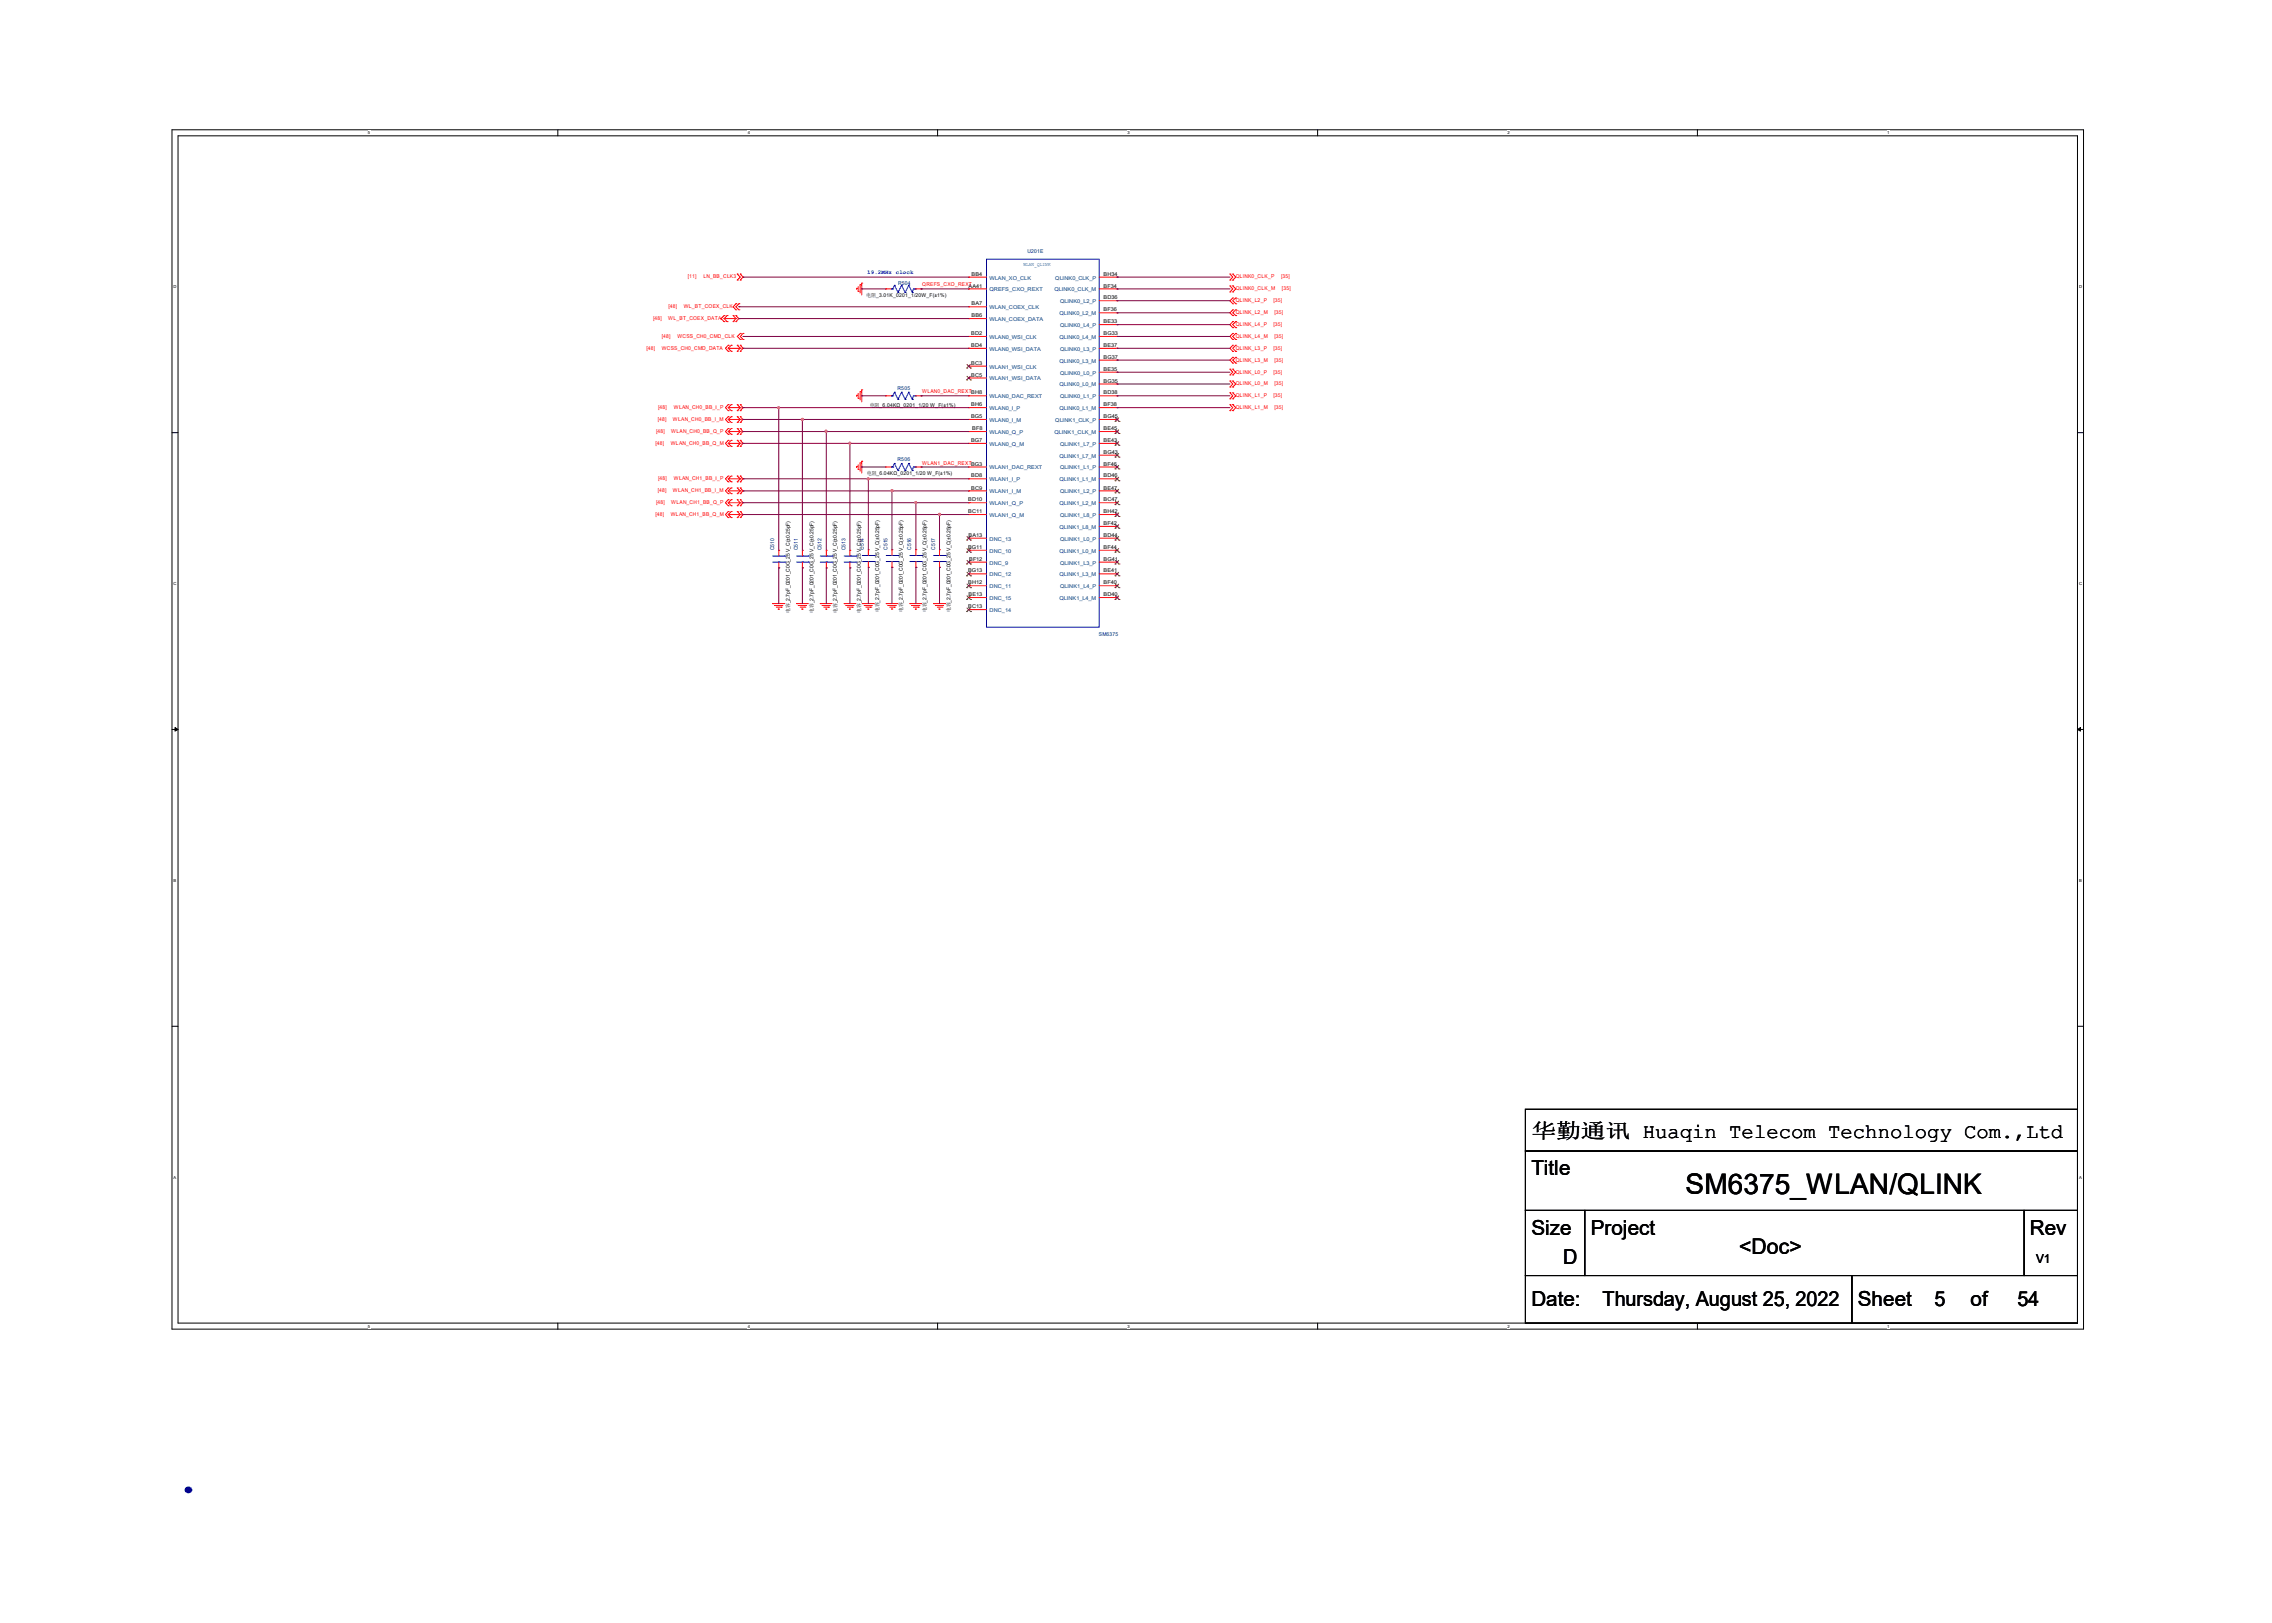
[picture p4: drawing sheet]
<svg xmlns="http://www.w3.org/2000/svg" width="350mm" height="250mm" viewBox="0 0 350 250" stroke-linecap="round" stroke-linejoin="round" font-family="sans-serif">
<defs><g id="words">
<text font-size="8.5" fill="#00f" x="26.5" y="229.9">.</text>
<text font-size="4.4" x="259.7" y="183.9">SM6375_WLAN/QLINK</text>
<text font-size="3.3" x="267.9" y="193.1">&lt;Doc&gt;</text>
<g font-size="3.2">
<text x="235.9" y="175.2">华勤通讯 Huaqin Telecom Technology Com.,Ltd</text>
<text x="235.9" y="181">Title</text>
<text x="235.9" y="190.2">Size</text>
<text x="245.1" y="190.2">Project</text>
<text x="312.7" y="190.2">Rev</text>
<text x="240.8" y="194.7">D</text>
<text x="235.9" y="201.1">Date:</text>
<text x="246.9" y="201.1">Thursday, August 25, 2022</text>
<text x="286.2" y="201.1">Sheet</text>
<text x="298" y="201.1">5</text>
<text x="303.6" y="201.1">of</text>
<text x="310.8" y="201.1">54</text>
</g>
<text font-size="1.9" x="313.6" y="194.5">V1</text>
<text font-size=".9" fill="#00f" x="133.6" y="42.1">19.2MHz clock</text>
<text font-size=".8" fill="#00f" x="157.6" y="40.9">WLAN_QLINK</text>
<g font-size=".8" fill="#000080">
<text x="158.3" y="39">U201E</text>
<text x="138.3" y="43.8">R504</text>
<text x="138.3" y="60.1">R505</text>
<text x="138.3" y="71">R506</text>
<text x="119.2" y="84.8" transform="rotate(-90 119.2 84.8)">C510</text>
<text x="122.9" y="84.8" transform="rotate(-90 122.9 84.8)">C511</text>
<text x="126.6" y="84.8" transform="rotate(-90 126.6 84.8)">C512</text>
<text x="130.2" y="84.8" transform="rotate(-90 130.2 84.8)">C513</text>
<text x="133.1" y="84.7" transform="rotate(-90 133.1 84.7)">C514</text>
<text x="136.7" y="84.7" transform="rotate(-90 136.7 84.7)">C515</text>
<text x="140.4" y="84.7" transform="rotate(-90 140.4 84.7)">C516</text>
<text x="144" y="84.7" transform="rotate(-90 144 84.7)">C517</text>
<text x="169.3" y="97.9">SM6375</text>
</g>
<g font-size=".8" fill="#f00">
<text x="103" y="47.5">[48]</text>
<text x="105.3" y="47.5">WL_BT_COEX_CLK</text>
<text x="106" y="42.9">[11]</text>
<text x="108.4" y="42.9">LN_BB_CLK3</text>
<text x="142.1" y="44.1">QREFS_CXO_REXT</text>
<text x="190.4" y="42.9">QLINK0_CLK_P</text>
<text x="190.4" y="46.6">QLINK_L2_P</text>
<text x="190.4" y="44.7">QLINK0_CLK_M</text>
<text x="196.2" y="46.6">[35]</text>
<text x="197.4" y="42.9">[35]</text>
<text x="197.5" y="44.7">[35]</text>
<text x="99.6" y="53.9">[48]</text>
<text x="100.6" y="49.3">[48]</text>
<text x="101.9" y="53.9">WCSS_CH0_CMD_DATA</text>
<text x="102" y="52">[48]</text>
<text x="103" y="49.3">WL_BT_COEX_DATA</text>
<text x="104.3" y="52">WCSS_CH0_CMD_CLK</text>
<text x="190.4" y="48.4">QLINK_L2_M</text>
<text x="190.4" y="50.2">QLINK_L4_P</text>
<text x="190.4" y="52">QLINK_L4_M</text>
<text x="190.4" y="53.9">QLINK_L3_P</text>
<text x="196.2" y="50.2">[35]</text>
<text x="196.2" y="53.9">[35]</text>
<text x="196.3" y="48.4">[35]</text>
<text x="196.3" y="52">[35]</text>
<text x="190.4" y="57.5">QLINK_L0_P</text>
<text x="190.4" y="59.4">QLINK_L0_M</text>
<text x="190.4" y="55.7">QLINK_L3_M</text>
<text x="196.2" y="57.5">[35]</text>
<text x="196.3" y="59.4">[35]</text>
<text x="196.3" y="55.7">[35]</text>
<text x="101.3" y="64.9">[48]</text>
<text x="101.4" y="63">[48]</text>
<text x="103.7" y="64.9">WLAN_CH0_BB_I_M</text>
<text x="103.8" y="63">WLAN_CH0_BB_I_P</text>
<text x="142.1" y="60.6">WLAN0_DAC_REXTBH8</text>
<text x="190.4" y="61.2">QLINK_L1_P</text>
<text x="190.4" y="63">QLINK_L1_M</text>
<text x="196.2" y="61.2">[35]</text>
<text x="196.3" y="63">[35]</text>
<text x="101" y="68.5">[48]</text>
<text x="101.1" y="66.7">[48]</text>
<text x="103.3" y="68.5">WLAN_CH0_BB_Q_M</text>
<text x="103.4" y="66.7">WLAN_CH0_BB_Q_P</text>
<text x="142.1" y="71.6">WLAN1_DAC_REXTBG3</text>
<text x="101.1" y="77.6">[48]</text>
<text x="101.3" y="75.8">[48]</text>
<text x="101.4" y="74">[48]</text>
<text x="103.4" y="77.6">WLAN_CH1_BB_Q_P</text>
<text x="103.7" y="75.8">WLAN_CH1_BB_I_M</text>
<text x="103.8" y="74">WLAN_CH1_BB_I_P</text>
<text x="101" y="79.5">[48]</text>
<text x="103.3" y="79.5">WLAN_CH1_BB_Q_M</text>
</g>
<g font-size=".8">
<text x="133.4" y="45.7">电阻_3.01K_0201_1/20W_F(±1%)</text>
<text x="149.2" y="44.3">AA41</text>
<text x="149.7" y="42.5">BB4</text>
<text x="149.7" y="47">BA7</text>
<text x="170" y="46.1">BD36</text>
<text x="170" y="48">BF36</text>
<text x="170" y="42.5">BH34</text>
<text x="170" y="44.3">BF34</text>
<text x="149.6" y="51.6">BD2</text>
<text x="149.6" y="53.4">BD4</text>
<text x="149.7" y="48.9">BB6</text>
<text x="170" y="49.8">BE33</text>
<text x="170" y="53.4">BE37</text>
<text x="170" y="51.6">BG33</text>
<text x="149.6" y="56.2">BC3</text>
<text x="149.6" y="58">BC5</text>
<text x="170" y="57.1">BE35</text>
<text x="170" y="55.3">BG37</text>
<text x="170" y="58.9">BG35</text>
<text x="134" y="62.7">电阻_6.04KΩ_0201_1/20 W_F(±1%)</text>
<text x="149.6" y="64.4">BG5</text>
<text x="149.6" y="62.6">BH6</text>
<text x="170" y="60.8">BD38</text>
<text x="170" y="62.6">BF38</text>
<text x="170" y="64.4">BG45</text>
<text x="149.6" y="68.1">BG7</text>
<text x="149.8" y="66.3">BF8</text>
<text x="170" y="68.1">BE43</text>
<text x="170" y="71.7">BF46</text>
<text x="170" y="69.9">BG43</text>
<text x="170" y="66.3">BE45</text>
<text x="133.5" y="73.2">电阻_6.04KΩ_0201_1/20 W_F(±1%)</text>
<text x="149.2" y="77.2">BD10</text>
<text x="149.6" y="73.5">BD8</text>
<text x="149.6" y="75.4">BC9</text>
<text x="170" y="75.4">BE47</text>
<text x="170" y="73.5">BD46</text>
<text x="170" y="77.2">BC47</text>
<text x="149.2" y="79">BC11</text>
<text x="149.2" y="82.7">BA13</text>
<text x="170" y="79">BH42</text>
<text x="170" y="82.7">BD44</text>
<text x="170" y="80.9">BF42</text>
<text x="149.1" y="84.5">BG11</text>
<text x="149.1" y="88.2">BG13</text>
<text x="149.3" y="86.4">BF12</text>
<text x="170" y="86.4">BG41</text>
<text x="170" y="84.5">BF44</text>
<text x="170" y="88.2">BE41</text>
<text x="121.7" y="94.5" transform="rotate(-90 121.7 94.5)">电容_2.7pF_0201_C0G_25 V_C(±0.25pF)</text>
<text x="125.3" y="94.5" transform="rotate(-90 125.3 94.5)">电容_2.7pF_0201_C0G_25 V_C(±0.25pF)</text>
<text x="128.9" y="94.5" transform="rotate(-90 128.9 94.5)">电容_2.7pF_0201_C0G_25 V_C(±0.25pF)</text>
<text x="132.6" y="94.5" transform="rotate(-90 132.6 94.5)">电容_2.7pF_0201_C0G_25 V_C(±0.25pF)</text>
<text x="135.5" y="94.3" transform="rotate(-90 135.5 94.3)">电容_2.7pF_0201_C0G_25 V_C(±0.25pF)</text>
<text x="139.1" y="94.3" transform="rotate(-90 139.1 94.3)">电容_2.7pF_0201_C0G_25 V_C(±0.25pF)</text>
<text x="142.7" y="94.3" transform="rotate(-90 142.7 94.3)">电容_2.7pF_0201_C0G_25 V_C(±0.25pF)</text>
<text x="146.4" y="94.3" transform="rotate(-90 146.4 94.3)">电容_2.7pF_0201_C0G_25 V_C(±0.25pF)</text>
<text x="149.2" y="90">BH12</text>
<text x="149.2" y="93.7">BC13</text>
<text x="149.2" y="91.8">BE13</text>
<text x="170" y="90">BF40</text>
<text x="170" y="91.8">BD40</text>
</g>
<g font-size=".8" fill="#004080">
<text x="152.4" y="43.1">WLAN_XO_CLK</text>
<text x="152.4" y="47.6">WLAN_COEX_CLK</text>
<text x="152.4" y="44.9">QREFS_CXO_REXT</text>
<text x="162.4" y="44.9">QLINK0_CLK_M</text>
<text x="162.6" y="43.1">QLINK0_CLK_P</text>
<text x="163.3" y="46.7">QLINK0_L2_P</text>
<text x="152.4" y="49.5">WLAN_COEX_DATA</text>
<text x="152.4" y="52.2">WLAN0_WSI_CLK</text>
<text x="163.2" y="48.6">QLINK0_L2_M</text>
<text x="163.2" y="52.2">QLINK0_L4_M</text>
<text x="163.3" y="50.4">QLINK0_L4_P</text>
<text x="152.4" y="54">WLAN0_WSI_DATA</text>
<text x="152.4" y="56.8">WLAN1_WSI_CLK</text>
<text x="152.4" y="58.6">WLAN1_WSI_DATA</text>
<text x="163.2" y="55.8">QLINK0_L3_M</text>
<text x="163.2" y="59.5">QLINK0_L0_M</text>
<text x="163.3" y="54">QLINK0_L3_P</text>
<text x="163.3" y="57.7">QLINK0_L0_P</text>
<text x="152.4" y="61.4">WLAN0_DAC_REXT</text>
<text x="152.4" y="63.2">WLAN0_I_P</text>
<text x="152.4" y="65">WLAN0_I_M</text>
<text x="162.6" y="65">QLINK1_CLK_P</text>
<text x="163.2" y="63.2">QLINK0_L1_M</text>
<text x="163.3" y="61.4">QLINK0_L1_P</text>
<text x="152.4" y="66.9">WLAN0_Q_P</text>
<text x="152.4" y="68.7">WLAN0_Q_M</text>
<text x="162.4" y="66.9">QLINK1_CLK_M</text>
<text x="163.2" y="70.5">QLINK1_L7_M</text>
<text x="163.3" y="68.7">QLINK1_L7_P</text>
<text x="152.4" y="72.3">WLAN1_DAC_REXT</text>
<text x="152.4" y="74.1">WLAN1_I_P</text>
<text x="152.4" y="76">WLAN1_I_M</text>
<text x="152.4" y="77.8">WLAN1_Q_P</text>
<text x="163.2" y="74.1">QLINK1_L1_M</text>
<text x="163.2" y="77.8">QLINK1_L2_M</text>
<text x="163.3" y="72.3">QLINK1_L1_P</text>
<text x="163.3" y="76">QLINK1_L2_P</text>
<text x="152.4" y="79.6">WLAN1_Q_M</text>
<text x="152.4" y="83.3">DNC_13</text>
<text x="163.2" y="81.5">QLINK1_L8_M</text>
<text x="163.3" y="79.6">QLINK1_L8_P</text>
<text x="163.3" y="83.3">QLINK1_L0_P</text>
<text x="152.4" y="87">DNC_9</text>
<text x="152.4" y="85.1">DNC_10</text>
<text x="152.4" y="88.8">DNC_12</text>
<text x="163.2" y="85.1">QLINK1_L0_M</text>
<text x="163.2" y="88.8">QLINK1_L3_M</text>
<text x="163.3" y="87">QLINK1_L3_P</text>
<text x="152.4" y="90.6">DNC_11</text>
<text x="152.4" y="92.4">DNC_15</text>
<text x="152.4" y="94.3">DNC_14</text>
<text x="163.2" y="92.4">QLINK1_L4_M</text>
<text x="163.3" y="90.6">QLINK1_L4_P</text>
</g>
<g font-size=".6">
<text x="56.7" y="20.7">5</text>
<text x="115.2" y="20.7">4</text>
<text x="173.7" y="20.7">3</text>
<text x="232.2" y="20.7">2</text>
<text x="290.7" y="20.7">1</text>
<text x="26.7" y="44.4">D</text>
<text x="320.3" y="44.4">D</text>
<text x="26.7" y="90.1">C</text>
<text x="320.3" y="90.1">C</text>
<text x="26.7" y="135.8">B</text>
<text x="320.3" y="135.8">B</text>
<text x="26.7" y="181.5">A</text>
<text x="320.3" y="181.5">A</text>
<text x="56.7" y="204.5">5</text>
<text x="115.2" y="204.5">4</text>
<text x="173.7" y="204.5">3</text>
<text x="232.2" y="204.5">2</text>
<text x="290.7" y="204.5">1</text>
</g>
</g></defs>
<path d="M26.5 20h294.5v184.7h-294.5zM27.4 20.9h292.6v182.9h-292.6z" fill="none" stroke="#000" stroke-width=".15"/>
<g fill="#fff">
<path d="M56.7 20.1h.3v.7h-.3z"/>
<path d="M56.7 203.9h.3v.8h-.3z"/>
</g>
<path d="M85.9 20v.9M85.9 203.8v.9" fill="none" stroke="#000" stroke-width=".15"/>
<g fill="#fff">
<path d="M115.2 20.1h.3v.7h-.3z"/>
<path d="M115.2 203.9h.3v.8h-.3z"/>
</g>
<path d="M144.4 20v.9M144.4 203.8v.9" fill="none" stroke="#000" stroke-width=".15"/>
<g fill="#fff">
<path d="M173.7 20.1h.3v.7h-.3z"/>
<path d="M173.7 203.9h.3v.8h-.3z"/>
</g>
<path d="M203 20v.9M203 203.8v.9" fill="none" stroke="#000" stroke-width=".15"/>
<g fill="#fff">
<path d="M232.2 20.1h.4v.7h-.4z"/>
<path d="M232.2 203.9h.4v.8h-.4z"/>
</g>
<path d="M261.5 20v.9M261.5 203.8v.9" fill="none" stroke="#000" stroke-width=".15"/>
<g fill="#fff">
<path d="M290.7 20.1h.4v.7h-.4z"/>
<path d="M290.7 203.9h.4v.8h-.4z"/>
<path d="M26.7 43.8h.5v.7h-.5z"/>
<path d="M320.3 43.8h.5v.7h-.5z"/>
<path d="M26.7 89.5h.5v.7h-.5z"/>
<path d="M320.3 89.5h.5v.7h-.5z"/>
</g>
<path d="M26.5 66.6h.9M320 66.6h1" fill="none" stroke="#000" stroke-width=".15"/>
<g fill="#fff">
<path d="M26.7 135.2h.5v.7h-.5z"/>
<path d="M320.3 135.2h.4v.7h-.4z"/>
</g>
<path d="M26.5 112.4h.9M320 112.4h1" fill="none" stroke="#000" stroke-width=".15"/>
<path d="M27 112.1l.4 .3-.4 .2zM320 112.4l.5-.3v.5z" fill="#000" stroke="#000" stroke-width=".15"/>
<g fill="#fff">
<path d="M26.7 180.9h.4v.8h-.4z"/>
<path d="M320.3 180.9h.4v.8h-.4z"/>
</g>
<path d="M26.5 158.1h.9M320 158.1h1M235 177.3h85v9.1h-85zM235 170.9h85v6.4h-85zM235 186.4h9.1v10.1h-9.1zM235 196.5h50.3v7.3h-50.3zM244.1 186.4h67.7v10.1h-67.7zM285.3 196.5h34.7v7.3h-34.7zM311.8 186.4h8.2v10.1h-8.2z" fill="none" stroke="#000" stroke-width=".15"/>
<g fill="none" stroke="#f00" stroke-width=".15">
<path d="M111.5 48.6l-.4 .5 .4 .4M111.5 48.6h.1M111.5 49.5h.1M111.5 49.1l.5 .4M111.5 49.1h1.9M112 48.6h.1M112 49.5h.1M112 48.6l-.5 .5M112.2 53.2l-.4 .4 .4 .5M112.2 53.2h.1M112.2 54.1h.1M112.2 53.6l.4 .5"/>
<path d="M112.2 53.6h1.8M112.6 53.2h.1M112.6 54.1h.1M112.6 53.2l-.4 .4M112.9 48.6h.1M112.9 49.5h.1M112.9 48.6l.5 .5M113.4 46.8l-.5 .5 .5 .4M113.4 48.6l.4 .5-.4 .4M113.4 46.8h.1M113.4 47.7h.1M113.4 49.5h.1"/>
<path d="M113.4 48.6h.1M113.4 49.1h.1M113.4 49.1l-.5 .4M113.6 53.2h.1M113.6 54.1h.1M113.6 43.1h.1M113.6 42.2h.1M113.6 53.2l.4 .4M113.6 42.2l.4 .5-.4 .4M113.8 46.8h.1M113.8 47.7h.1M113.8 46.8l-.4 .5 .4 .4"/>
<path d="M114 51.4l-.4 .4 .4 .5M114 53.2l.5 .4-.5 .5M114 42.2l.5 .5-.5 .4M114 54.1h.1M114 53.2h.1M114 53.6h.1M114 42.2h.1M114 43.1h.1M114 51.4h.1M114 52.3h.1M114 53.6l-.4 .5M114.5 51.4h.1"/>
<path d="M114.5 52.3h.1M114.5 51.4l-.5 .4 .5 .5M131.9 44.4h.1M131.9 44.4v.2M132.2 44.9h.1M132.2 44.2v.7M132.5 43.9h.1M132.5 43.9v1.2M132.8 43.6h.1M132.8 43.6v1.8M136.4 44.5h.9M136.4 44.5h.1"/>
<path d="M141 44.5h.9M141.9 44.5h.1M149.2 53.6h2.8M149.2 49.1h2.8M149.2 42.7h2.8M149.2 47.3h2.8M149.2 51.8h2.8M149.2 56.4h2.8M149.2 58.2h2.8M149.2 44.5h2.8M149.2 42.7h.1M149.2 47.3h.1"/>
<path d="M149.2 49.1h.1M149.2 51.8h.1M149.2 53.6h.1M149.2 56.4h.1M149.2 58.2h.1M149.2 44.5h.1M169.3 53.6h2.8M169.3 42.7h2.8M169.3 51.8h2.8M169.3 44.5h2.8M169.3 46.3h2.8M169.3 48.2h2.8"/>
<path d="M169.3 50h2.8M169.3 55.5h2.8M169.3 57.3h2.8M169.3 59.2h2.8M172.1 42.7h.1M172.1 44.5h.1M172.1 46.3h.1M172.1 48.2h.1M172.1 50h.1M172.1 51.8h.1M172.1 53.6h.1M172.1 55.5h.1"/>
<path d="M172.1 57.3h.1M172.1 59.2h.1M189.5 57.8h.1M189.5 56.9h.1M189.5 59.6h.1M189.5 58.7h.1M189.5 43.1h.1M189.5 42.2h.1M189.5 45h.1M189.5 44h.1M189.5 56.9l.4 .4-.4 .5M189.5 58.7l.4 .5-.4 .4"/>
<path d="M189.5 42.2l.4 .5-.4 .4M189.5 44l.4 .5-.4 .5M189.9 56.9l.5 .4-.5 .5M189.9 58.7l.5 .5-.5 .4M189.9 42.2l.5 .5-.5 .4M189.9 44l.5 .5-.5 .5M189.9 45.9l-.4 .4 .4 .5M189.9 47.7l-.4 .5 .4 .4M189.9 49.5l-.4 .5 .4 .5M189.9 51.4l-.4 .4 .4 .5M189.9 53.2l-.4 .4 .4 .5M189.9 55l-.4 .5 .4 .4"/>
<path d="M189.9 57.8h.1M189.9 56.9h.1M189.9 59.6h.1M189.9 58.7h.1M189.9 43.1h.1M189.9 42.2h.1M189.9 45.9h.1M189.9 46.8h.1M189.9 47.7h.1M189.9 48.6h.1M189.9 45h.1M189.9 44h.1"/>
<path d="M189.9 49.5h.1M189.9 50.5h.1M189.9 51.4h.1M189.9 52.3h.1M189.9 53.2h.1M189.9 54.1h.1M189.9 55h.1M189.9 55.9h.1M190.4 46.8h.1M190.4 45.9h.1M190.4 48.6h.1M190.4 47.7h.1"/>
<path d="M190.4 50.5h.1M190.4 49.5h.1M190.4 52.3h.1M190.4 51.4h.1M190.4 54.1h.1M190.4 53.2h.1M190.4 55.9h.1M190.4 55h.1M190.4 45.9l-.5 .4 .5 .5M190.4 47.7l-.5 .5 .5 .4M190.4 49.5l-.5 .5 .5 .5M190.4 51.4l-.5 .4 .5 .5"/>
<path d="M190.4 53.2l-.5 .4 .5 .5M190.4 55l-.5 .5 .5 .4M112.2 62.3l-.4 .5 .4 .5M112.2 64.2l-.4 .4 .4 .5M112.2 66l-.4 .5 .4 .4M112.2 67.8l-.4 .5 .4 .5M112.2 73.3l-.4 .5 .4 .4M112.2 75.2l-.4 .4 .4 .4M112.2 77l-.4 .4 .4 .5M112.2 78.8l-.4 .5 .4 .4M112.2 62.3h.1M112.2 63.3h.1"/>
<path d="M112.2 64.2h.1M112.2 65.1h.1M112.2 66h.1M112.2 66.9h.1M112.2 67.8h.1M112.2 68.8h.1M112.2 73.3h.1M112.2 74.2h.1M112.2 75.2h.1M112.2 76h.1M112.2 77h.1M112.2 77.9h.1"/>
<path d="M112.2 78.8h.1M112.2 79.7h.1M112.2 62.8l.4 .5M112.2 62.8h1.8M112.2 64.6l.4 .5M112.2 64.6h1.8M112.2 66.5l.4 .4M112.2 66.5h1.8M112.2 68.3l.4 .5M112.2 68.3h1.8M112.2 73.8l.4 .4M112.2 73.8h1.8"/>
<path d="M112.2 75.6l.4 .4M112.2 75.6h1.8M112.2 77.4l.4 .5M112.2 77.4h1.8M112.2 79.3l.4 .4M112.2 79.3h1.8M112.6 62.3h.1M112.6 63.3h.1M112.6 64.2h.1M112.6 65.1h.1M112.6 66h.1M112.6 66.9h.1"/>
<path d="M112.6 67.8h.1M112.6 68.8h.1M112.6 73.3h.1M112.6 74.2h.1M112.6 75.2h.1M112.6 76h.1M112.6 77h.1M112.6 77.9h.1M112.6 78.8h.1M112.6 79.7h.1M112.6 62.3l-.4 .5M112.6 64.2l-.4 .4"/>
<path d="M112.6 66l-.4 .5M112.6 67.8l-.4 .5M112.6 73.3l-.4 .5M112.6 75.2l-.4 .4M112.6 77l-.4 .4M112.6 78.8l-.4 .5M113.6 62.3h.1M113.6 63.3h.1M113.6 64.2h.1M113.6 65.1h.1M113.6 66h.1M113.6 66.9h.1"/>
<path d="M113.6 67.8h.1M113.6 68.8h.1M113.6 73.3h.1M113.6 74.2h.1M113.6 75.2h.1M113.6 76h.1M113.6 77h.1M113.6 77.9h.1M113.6 78.8h.1M113.6 79.7h.1M113.6 62.3l.4 .5M113.6 66l.4 .5"/>
<path d="M113.6 64.2l.4 .4M113.6 67.8l.4 .5M113.6 75.2l.4 .4M113.6 73.3l.4 .5M113.6 77l.4 .4M113.6 78.8l.4 .5M114 62.3l.5 .5-.5 .5M114 64.2l.5 .4-.5 .5M114 66l.5 .5-.5 .4M114 67.8l.5 .5-.5 .5M114 73.3l.5 .5-.5 .4M114 75.2l.5 .4-.5 .4"/>
<path d="M114 77l.5 .4-.5 .5M114 78.8l.5 .5-.5 .4M114 63.3h.1M114 62.3h.1M114 62.8h.1M114 65.1h.1M114 64.2h.1M114 64.6h.1M114 66.9h.1M114 66h.1M114 66.5h.1M114 68.8h.1"/>
<path d="M114 67.8h.1M114 68.3h.1M114 74.2h.1M114 73.3h.1M114 73.8h.1M114 76h.1M114 75.2h.1M114 75.6h.1M114 77.9h.1M114 77h.1M114 77.4h.1M114 79.7h.1"/>
<path d="M114 78.8h.1M114 79.3h.1M114 62.8l-.4 .5M114 64.6l-.4 .5M114 66.5l-.4 .4M114 68.3l-.4 .5M114 73.8l-.4 .4M114 75.6l-.4 .4M114 77.4l-.4 .5M114 79.3l-.4 .4M131.9 71.9h.1M131.9 60.9h.1"/>
<path d="M131.9 60.9v.2M131.9 71.9v.1M132.2 72.3h.1M132.2 61.4h.1M132.2 60.6v.8M132.2 71.6v.7M132.5 71.3h.1M132.5 60.3h.1M132.5 60.3v1.3M132.5 71.3v1.3M132.8 71h.1M132.8 60h.1"/>
<path d="M132.8 60v1.9M132.8 71v1.9M136.4 61h.9M136.4 71.9h.9M136.4 71.9h.1M136.4 61h.1M141 61h.9M141 71.9h.9M141.9 71.9h.1M141.9 61h.1M149.2 62.8h2.8M149.2 64.6h2.8"/>
<path d="M149.2 66.5h2.8M149.2 68.3h2.8M149.2 73.8h2.8M149.2 75.6h2.8M149.2 77.4h2.8M149.2 79.3h2.8M149.2 61h2.8M149.2 71.9h2.8M149.2 61h.1M149.2 62.8h.1M149.2 64.6h.1M149.2 66.5h.1"/>
<path d="M149.2 68.3h.1M149.2 71.9h.1M149.2 73.8h.1M149.2 75.6h.1M149.2 77.4h.1M149.2 79.3h.1M169.3 62.8h2.8M169.3 64.6h2.8M169.3 66.5h2.8M169.3 68.3h2.8M169.3 73.8h2.8M169.3 75.6h2.8"/>
<path d="M169.3 77.4h2.8M169.3 79.3h2.8M169.3 61h2.8M169.3 71.9h2.8M169.3 70.1h2.8M172.1 61h.1M172.1 62.8h.1M172.1 64.6h.1M172.1 66.5h.1M172.1 68.3h.1M172.1 70.1h.1M172.1 71.9h.1"/>
<path d="M172.1 73.8h.1M172.1 75.6h.1M172.1 77.4h.1M172.1 79.3h.1M189.5 61.4h.1M189.5 60.5h.1M189.5 63.3h.1M189.5 62.3h.1M189.5 60.5l.4 .5-.4 .4M189.5 62.3l.4 .5-.4 .5M189.9 60.5l.5 .5-.5 .4M189.9 62.3l.5 .5-.5 .5"/>
<path d="M189.9 61.4h.1M189.9 60.5h.1M189.9 63.3h.1M189.9 62.3h.1M119 93h1.9M119 93h.1M119.3 93.3h.1M119.3 93.3h1.3M119.6 93.5h.7M119.9 93.8h.1M119.9 93.8h.2M120 87.5h.1"/>
<path d="M120 84.8h.1M120 84.8v.9M120 86.6v.9M120.3 93.5h.1M122.7 93h.1M122.7 93h1.8M123 93.3h1.2M123 93.3h.1M123.3 93.5h.7M123.5 93.8h.2M123.5 93.8h.1M123.6 87.5h.1"/>
<path d="M123.6 84.8h.1M123.6 84.8v.9M123.6 86.6v.9M124 93.5h.1M126.4 93h.1M126.4 93h1.8M126.7 93.3h1.2M126.7 93.3h.1M126.9 93.5h.7M127.2 93.8h.2M127.2 93.8h.1M127.3 87.5h.1"/>
<path d="M127.3 84.8h.1M127.3 84.8v.9M127.3 86.6v.9M127.6 93.5h.1M130 93h.1M130 93h1.9M130.3 93.3h.1M130.3 93.3h1.3M130.5 93.5h.8M130.8 93.8h.1M130.8 93.8h.2M130.9 87.5h.1"/>
<path d="M130.9 84.8h.1M130.9 84.8v.9M130.9 86.6v.9M131.3 93.5h.1M132.8 93h1.9M132.8 93h.1M133.1 93.3h.1M133.1 93.3h1.3M133.4 93.5h.7M133.7 93.8h.1M133.7 93.8h.2M133.8 87.4h.1"/>
<path d="M133.8 84.7h.1M133.8 84.7v.9M133.8 86.5v.9M134.1 93.5h.1M136.5 93h.1M136.5 93h1.8M136.8 93.3h.1M136.8 93.3h1.3M137.1 93.5h.7M137.3 93.8h.1M137.3 93.8h.2M137.4 87.4h.1"/>
<path d="M137.4 84.7h.1M137.4 84.7v.9M137.4 86.5v.9M137.8 93.5h.1M140.2 93h1.8M140.2 93h.1M140.5 93.3h.1M140.5 93.3h1.2M140.7 93.5h.8M141 93.8h.2M141 93.8h.1M141.1 87.4h.1"/>
<path d="M141.1 84.7h.1M141.1 84.7v.9M141.1 86.5v.9M141.5 93.5h.1M143.8 93h1.9M143.8 93h.1M144.1 93.3h.1M144.1 93.3h1.3M144.4 93.5h.7M144.6 93.8h.2M144.6 93.8h.1M144.7 87.4h.1"/>
<path d="M144.7 84.7h.1M144.7 84.7v.9M144.7 86.5v.9M145.1 93.5h.1M149.2 82.9h2.8M149.2 84.8h2.8M149.2 86.6h2.8M149.2 88.4h2.8M149.2 90.2h2.8M149.2 92h2.8M149.2 93.9h2.8M149.2 86.6h.1"/>
<path d="M149.2 84.8h.1M149.2 88.4h.1M149.2 90.2h.1M149.2 92h.1M149.2 93.9h.1M149.2 82.9h.1M169.3 81.1h2.8M169.3 82.9h2.8M169.3 84.8h2.8M169.3 86.6h2.8M169.3 88.4h2.8M169.3 90.2h2.8"/>
<path d="M169.3 92h2.8M172.1 81.1h.1M172.1 82.9h.1M172.1 84.8h.1M172.1 86.6h.1M172.1 88.4h.1M172.1 90.2h.1M172.1 92h.1"/>
</g>
<g fill="none" stroke="#00f" stroke-width=".15">
<path d="M152 39.9h17.3v56.7h-17.3zM137.3 44.5h.1M137.3 44.5h.2M137.5 44.5h.1M137.8 44l.5 1.1M137.8 44h.1M137.8 44l-.3 .5M138.3 45.1h.1M138.9 44l.5 1.1M138.9 44h.1M138.9 44l-.6 1.1M139.4 45.1h.1"/>
<path d="M140 44l.5 1.1M140 44h.1M140 44l-.6 1.1M140.5 45.1h.1M140.7 44.5h.3M140.7 44.5h.1M140.7 44.5l-.2 .6M141 44.5h.1M137.3 71.9h.1M137.3 61h.1M137.3 71.9h.2M137.3 61h.2"/>
<path d="M137.5 71.9h.1M137.5 61h.1M137.8 71.4l.5 1.1M137.8 60.4l.5 1.1M137.8 71.4h.1M137.8 60.4h.1M137.8 71.4l-.3 .5M137.8 60.4l-.3 .6M138.3 72.5h.1M138.3 61.5h.1M138.9 71.4l.5 1.1M138.9 60.4l.5 1.1"/>
<path d="M138.9 71.4h.1M138.9 60.4h.1M138.9 71.4l-.6 1.1M138.9 60.4l-.6 1.1M139.4 72.5h.1M139.4 61.5h.1M140 71.4l.5 1.1M140 60.4l.5 1.1M140 71.4h.1M140 60.4h.1M140 71.4l-.6 1.1M140 60.4l-.6 1.1"/>
<path d="M140.5 72.5h.1M140.5 61.5h.1M140.7 71.9h.3M140.7 61h.3M140.7 71.9h.1M140.7 61h.1M140.7 71.9l-.2 .6M140.7 61l-.2 .5M141 71.9h.1M141 61h.1M119 86.6h1.9M119 85.7h1.9"/>
<path d="M120 86.6h.1M120 85.7h.1M120.9 86.6h.1M120.9 85.7h.1M122.7 86.6h1.8M122.7 85.7h1.8M123.6 86.6h.1M123.6 85.7h.1M124.5 86.6h.1M124.5 85.7h.1M126.4 86.6h1.8M126.4 85.7h1.8"/>
<path d="M127.3 86.6h.1M127.3 85.7h.1M128.2 86.6h.1M128.2 85.7h.1M130 86.6h1.9M130 85.7h1.9M130.9 86.6h.1M130.9 85.7h.1M131.9 86.6h.1M131.9 85.7h.1M132.8 86.5h1.9M132.8 85.6h1.9"/>
<path d="M133.8 86.5h.1M133.8 85.6h.1M134.7 86.5h.1M134.7 85.6h.1M136.5 86.5h1.8M136.5 85.6h1.8M137.4 86.5h.1M137.4 85.6h.1M138.3 86.5h.1M138.3 85.6h.1M140.2 86.5h1.8M140.2 85.6h1.8"/>
<path d="M141.1 86.5h.1M141.1 85.6h.1M142 86.5h.1M142 85.6h.1M143.8 86.5h1.9M143.8 85.6h1.9M144.7 86.5h.1M144.7 85.6h.1M145.7 86.5h.1M145.7 85.6h.1"/>
</g>
<g fill="none" stroke="#804000" stroke-width=".15">
<path d="M148.9 56.7h.1M148.9 58.5h.1M149 56.1l.5 .6M149 58l.5 .5M149.5 56.1l-.6 .6M149.5 58l-.6 .5M149.5 56.7h.1M149.5 58.5h.1M171.8 64.9h.1M171.8 66.8h.1M171.8 68.6h.1M171.8 70.4h.1"/>
<path d="M171.8 72.2h.1M171.8 74.1h.1M171.8 75.9h.1M171.8 77.7h.1M171.8 79.6h.1M171.8 64.4l.6 .5M171.8 66.2l.6 .6M171.8 68l.6 .6M171.8 69.9l.6 .5M171.8 71.7l.6 .5M171.8 73.5l.6 .6M171.8 75.4l.6 .5"/>
<path d="M171.8 77.2l.6 .5M171.8 79l.6 .6M172.3 64.4l-.5 .5M172.3 66.2l-.5 .6M172.3 68l-.5 .6M172.3 69.9l-.5 .5M172.3 71.7l-.5 .5M172.3 73.5l-.5 .6M172.3 75.4l-.5 .5M172.3 77.2l-.5 .5M172.3 79l-.5 .6M172.4 64.9h.1"/>
<path d="M172.4 66.8h.1M172.4 68.6h.1M172.4 70.4h.1M172.4 72.2h.1M172.4 74.1h.1M172.4 75.9h.1M172.4 77.7h.1M172.4 79.6h.1M148.9 86.9h.1M148.9 85.1h.1M148.9 88.7h.1M148.9 90.5h.1"/>
<path d="M148.9 92.3h.1M148.9 94.2h.1M148.9 83.2h.1M149 86.3l.5 .6M149 84.5l.5 .6M149 88.1l.5 .6M149 90l.5 .5M149 91.8l.5 .5M149 93.7l.5 .5M149 82.6l.5 .6M149.5 86.3l-.6 .6M149.5 84.5l-.6 .6"/>
<path d="M149.5 88.1l-.6 .6M149.5 90l-.6 .5M149.5 91.8l-.6 .5M149.5 93.7l-.6 .5M149.5 82.6l-.6 .6M149.5 86.9h.1M149.5 85.1h.1M149.5 88.7h.1M149.5 90.5h.1M149.5 92.3h.1M149.5 94.2h.1M149.5 83.2h.1"/>
<path d="M171.8 81.4h.1M171.8 83.2h.1M171.8 85.1h.1M171.8 86.9h.1M171.8 88.7h.1M171.8 90.5h.1M171.8 92.3h.1M171.8 80.8l.6 .6M171.8 82.6l.6 .6M171.8 84.5l.6 .6M171.8 86.3l.6 .6M171.8 88.1l.6 .6"/>
<path d="M171.8 90l.6 .5M171.8 91.8l.6 .5M172.3 80.8l-.5 .6M172.3 82.6l-.5 .6M172.3 84.5l-.5 .6M172.3 86.3l-.5 .6M172.3 88.1l-.5 .6M172.3 90l-.5 .5M172.3 91.8l-.5 .5M172.4 81.4h.1M172.4 83.2h.1M172.4 85.1h.1"/>
<path d="M172.4 86.9h.1M172.4 88.7h.1M172.4 90.5h.1M172.4 92.3h.1"/>
</g>
<g fill="none" stroke="#800040" stroke-width=".15">
<path d="M113.8 47.3h.1M113.8 49.1h.1M113.8 47.3h35.4M113.8 49.1h35.4M114.5 51.8h.1M114.5 53.6h.1M114.5 42.7h.1M114.5 51.8h34.7M114.5 53.6h34.7M114.5 42.7h34.7M132.8 44.5h.1M132.8 44.5h3.6"/>
<path d="M141.9 44.5h.1M141.9 44.5h7.3M172.1 42.7h.1M172.1 46.3h.1M172.1 48.2h.1M172.1 44.5h.1M172.1 50h.1M172.1 51.8h.1M172.1 53.6h.1M172.1 55.5h.1M172.1 57.3h.1M172.1 59.2h.1"/>
<path d="M172.1 51.8h17.4M172.1 53.6h17.4M172.1 42.7h17.4M172.1 44.5h17.4M172.1 46.3h17.4M172.1 48.2h17.4M172.1 50h17.4M172.1 55.5h17.4M172.1 57.3h17.4M172.1 59.2h17.4M114.5 73.8h34.7M114.5 62.8h34.7"/>
<path d="M114.5 75.6h34.7M114.5 77.4h34.7M114.5 64.6h34.7M114.5 62.8h.1M114.5 68.3h.1M114.5 66.5h.1M114.5 64.6h.1M114.5 79.3h.1M114.5 77.4h.1M114.5 75.6h.1M114.5 73.8h.1M114.5 66.5h34.7"/>
<path d="M114.5 79.3h34.7M114.5 68.3h34.7M120 62.8h.1M120 62.8v22M123.6 64.6h.1M123.6 64.6v20.2M127.3 66.5h.1M127.3 66.5v18.3M130.9 68.3h.1M130.9 68.3v16.5M132.8 61h.1M132.8 71.9h.1"/>
<path d="M132.8 61h3.6M132.8 71.9h3.6M133.8 73.8h.1M133.8 73.8v10.9M137.4 75.6h.1M137.4 75.6v9.1M141.1 77.4h.1M141.1 77.4v7.3M141.9 71.9h.1M141.9 61h.1M141.9 61h7.3M141.9 71.9h7.3"/>
<path d="M144.7 79.3h.1M144.7 79.3v5.4M172.1 61h.1M172.1 62.8h.1M172.1 61h17.4M172.1 62.8h17.4M120 87.5h.1M120 87.5v5.5M123.6 87.5h.1M123.6 87.5v5.5M127.3 87.5h.1M127.3 87.5v5.5"/>
<path d="M130.9 87.5h.1M130.9 87.5v5.5M133.8 87.4h.1M133.8 87.4v5.6M137.4 87.4h.1M137.4 87.4v5.6M141.1 87.4h.1M141.1 87.4v5.6M144.7 87.4h.1M144.7 87.4v5.6"/>
</g>
<g fill="#f0f" stroke="#f0f" stroke-width=".15">
<circle cx="119.9" cy="62.8" r=".16"/>
<circle cx="123.6" cy="64.6" r=".17"/>
<circle cx="127.2" cy="66.4" r=".17"/>
<circle cx="130.9" cy="68.3" r=".16"/>
<circle cx="144.7" cy="79.2" r=".17"/>
<circle cx="141.1" cy="77.4" r=".16"/>
<circle cx="137.4" cy="75.6" r=".17"/>
<circle cx="133.7" cy="73.7" r=".16"/>
</g>
<use href="#words"/>
</svg>
